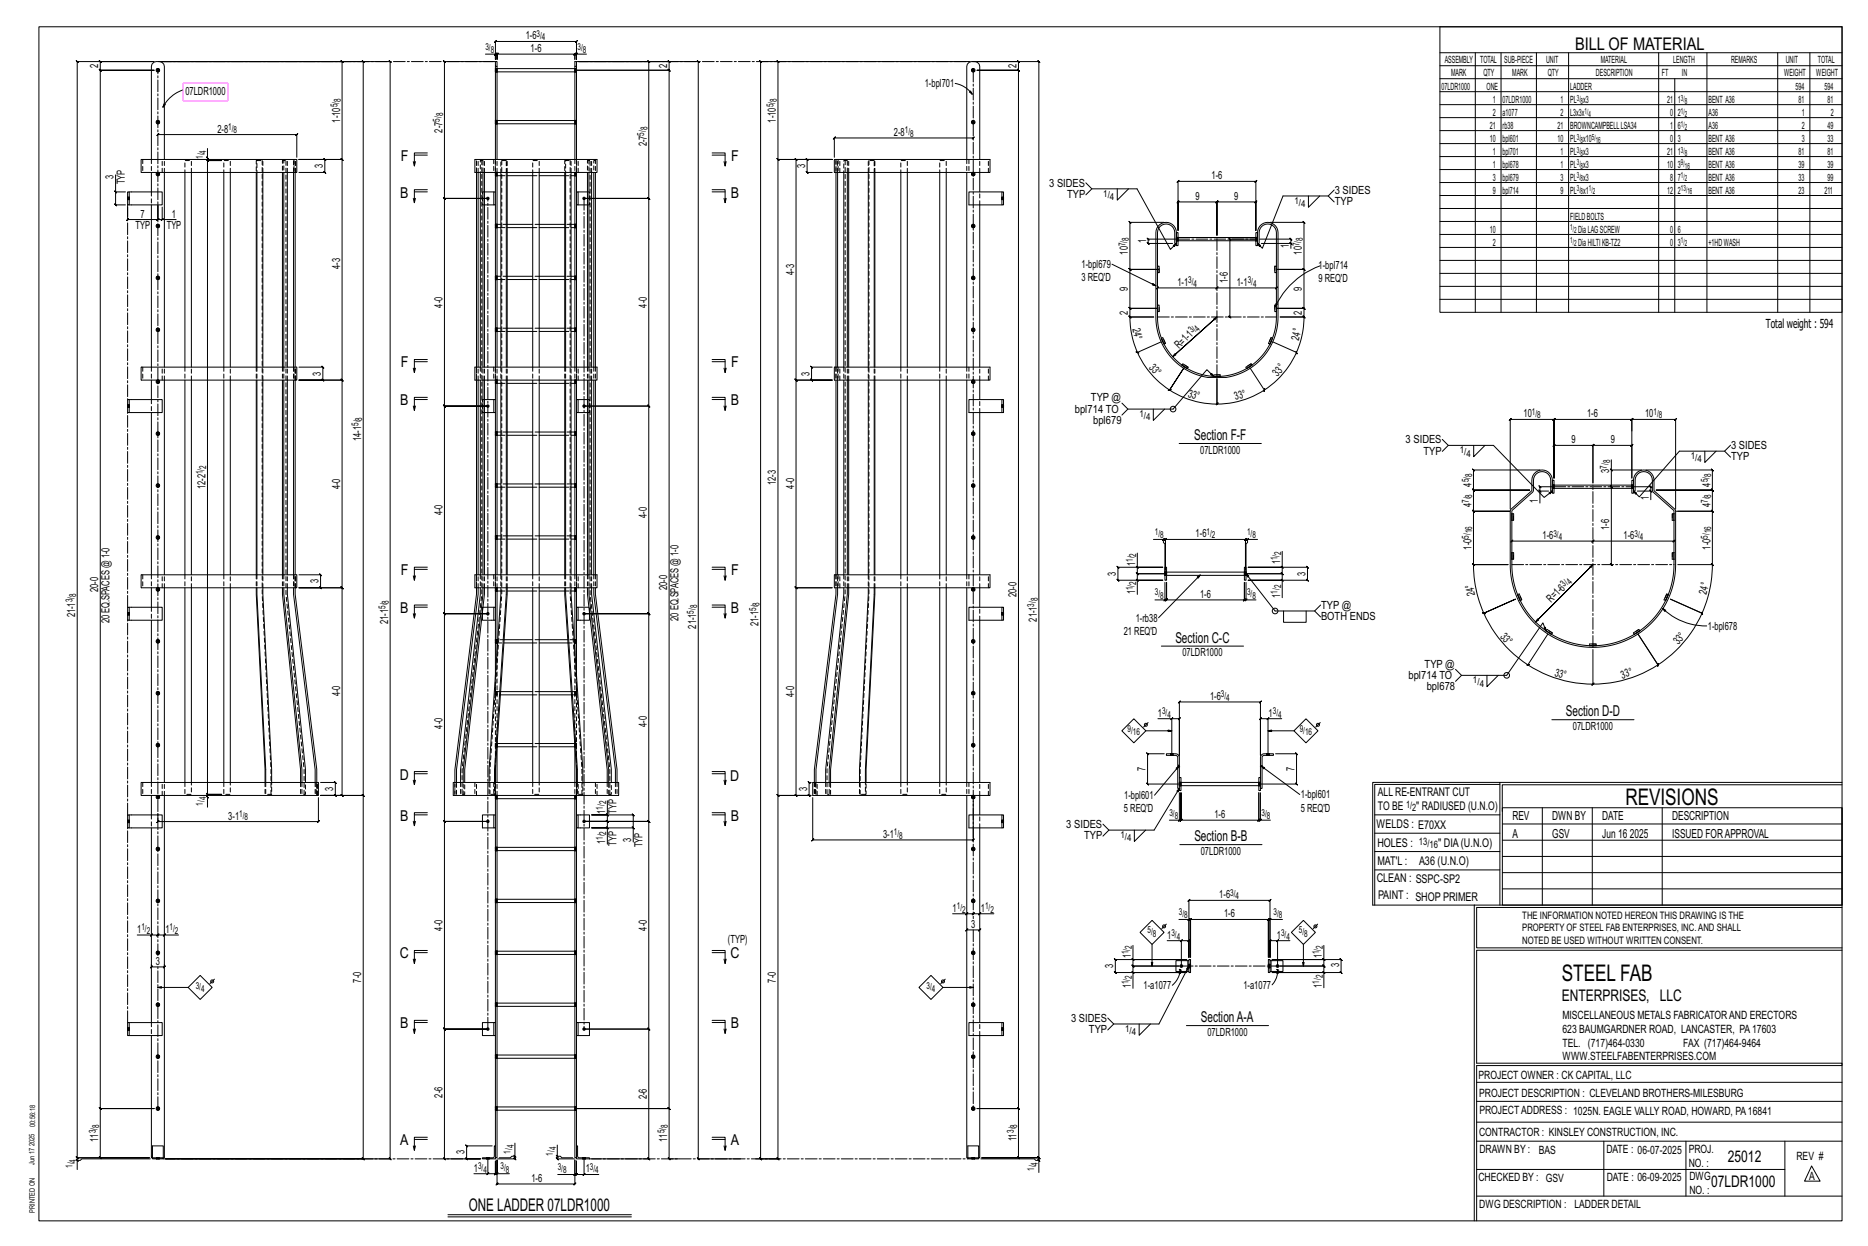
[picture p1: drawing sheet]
<svg xmlns="http://www.w3.org/2000/svg" width="914mm" height="610mm" viewBox="0 0 914 610" stroke-linecap="round" stroke-linejoin="round" font-family="sans-serif">
<defs><g id="words">
<g font-size="11.2">
<text x="796" y="394">REVISIONS</text>
<text x="764" y="480">STEEL FAB</text>
</g>
<g font-size="8.6">
<text x="771" y="24">BILL OF MATERIAL</text>
<text x="229" y="592">ONE LADDER 07LDR1000</text>
</g>
<g font-size="7.9">
<text x="765" y="490">ENTERPRISES, LLC</text>
<text x="846" y="569">25012</text>
<text x="838" y="581">07LDR1000</text>
</g>
<g font-size="7.3">
<text x="196" y="79">F</text>
<text x="358" y="79">F</text>
<text x="196" y="97">B</text>
<text x="358" y="97">B</text>
<text x="196" y="180">F</text>
<text x="358" y="180">F</text>
<text x="196" y="198">B</text>
<text x="358" y="198">B</text>
<text x="585" y="215">Section F-F</text>
<text x="196" y="281">F</text>
<text x="358" y="281">F</text>
<text x="196" y="300">B</text>
<text x="358" y="300">B</text>
<text x="575" y="314">Section C-C</text>
<text x="766" y="350">Section D-D</text>
<text x="196" y="381">D</text>
<text x="357" y="382">D</text>
<text x="196" y="401">B</text>
<text x="358" y="401">B</text>
<text x="585" y="411">Section B-B</text>
<text x="196" y="469">C</text>
<text x="358" y="469">C</text>
<text x="196" y="503">B</text>
<text x="358" y="503">B</text>
<text x="588" y="500">SectionA-A</text>
<text x="196" y="560">A</text>
<text x="358" y="560">A</text>
</g>
<g font-size="6.1">
<text x="864" y="161">Total weight : 594</text>
<text x="740" y="401">REV</text>
<text x="760" y="401">DWN BY</text>
<text x="784" y="401">DATE</text>
<text x="819" y="401">DESCRIPTION</text>
<text x="740" y="410">A</text>
<text x="760" y="410">GSV</text>
<text x="784" y="410">Jun 16</text>
<text x="798" y="410">2025</text>
<text x="819" y="410">ISSUED FORAPPROVAL</text>
</g>
<g font-size="5.9">
<text x="674" y="405">WELDS : E70XX</text>
<text x="674" y="414">HOLES :</text>
<text x="704" y="415">&quot; DIA(U.N.O)</text>
<text x="674" y="423">MAT'L :</text>
<text x="695" y="423">A36 (U.N.O)</text>
<text x="674" y="432">CLEAN : SSPC-SP2</text>
<text x="675" y="440">PAINT : SHOP PRIMER</text>
</g>
<g font-size="5.8">
<text x="674" y="390">ALL RE-ENTRANT CUT</text>
<text x="674" y="396">TO BE</text>
<text x="693" y="396">&quot; RADIUSED (U.N.O)</text>
</g>
<g font-size="5.6">
<text x="765" y="499">MISCELLANEOUS METALS FABRICATORAND ERECTORS</text>
<text x="765" y="505">623 BAUMGARDNER ROAD, LANCASTER, PA17603</text>
<text x="765" y="512">TEL. (717)464-0330</text>
<text x="824" y="512">FAX (717)464-9464</text>
<text x="765" y="519">WWW.STEELFABENTERPRISES.COM</text>
<text x="724" y="528">PROJECT OWNER : CK CAPITAL, LLC</text>
<text x="724" y="537">PROJECT DESCRIPTION : CLEVELAND BROTHERS-MILESBURG</text>
<text x="724" y="545">PROJECTADDRESS : 1025N. EAGLE VALLY ROAD, HOWARD, PA16841</text>
<text x="724" y="556">CONTRACTOR : KINSLEY CONSTRUCTION, INC.</text>
<text x="724" y="564">DRAWN BY :</text>
<text x="753" y="564">BAS</text>
<text x="786" y="564">DATE : 06-07-2025</text>
<text x="827" y="564">PROJ.</text>
<text x="879" y="568">REV #</text>
<text x="827" y="571">NO. :</text>
<text x="724" y="578">CHECKED BY : GSV</text>
<text x="787" y="578">DATE : 06-09-2025</text>
<text x="827" y="578">DWG</text>
<text x="886" y="578">A</text>
<text x="827" y="584">NO. :</text>
<text x="724" y="591">DWG DESCRIPTION : LADDER DETAIL</text>
</g>
<g font-size="5.5">
<text x="257" y="19">1-6</text>
<text x="260" y="25">1-6</text>
<text x="48" y="33" transform="rotate(-90 48 33)">2</text>
<text x="327" y="33" transform="rotate(-90 327 33)">2</text>
<text x="498" y="33" transform="rotate(-90 498 33)">2</text>
<text x="91" y="46">07LDR1000</text>
<text x="453" y="43">1-bpl701</text>
<text x="166" y="60" transform="rotate(-90 166 60)">1-10</text>
<text x="380" y="60" transform="rotate(-90 380 60)">1-10</text>
<text x="106" y="65">2-8</text>
<text x="217" y="65" transform="rotate(-90 217 65)">2-7</text>
<text x="317" y="72" transform="rotate(-90 317 72)">2-7</text>
<text x="438" y="67">2-8</text>
<text x="158" y="82" transform="rotate(-90 158 82)">3</text>
<text x="394" y="82" transform="rotate(-90 394 82)">3</text>
<text x="56" y="88" transform="rotate(-90 56 88)">3</text>
<text x="593" y="88">1-6</text>
<text x="61" y="90" transform="rotate(-90 61 90)">TYP</text>
<text x="514" y="91">3 SIDES</text>
<text x="653" y="95">3 SIDES</text>
<text x="522" y="97">TYP</text>
<text x="585" y="98">9</text>
<text x="604" y="98">9</text>
<text x="653" y="100">TYP</text>
<text x="69" y="106">7</text>
<text x="84" y="106">1</text>
<text x="66" y="112">TYP</text>
<text x="82" y="112">TYP</text>
<text x="561" y="119" transform="rotate(-90 561 119)">1</text>
<text x="552" y="125" transform="rotate(-90 552 125)">10</text>
<text x="631" y="122" transform="rotate(-90 631 122)">1</text>
<text x="637" y="125" transform="rotate(-90 637 125)">10</text>
<text x="166" y="131" transform="rotate(-90 166 131)">4-3</text>
<text x="529" y="131">1-bpl679</text>
<text x="645" y="132">1-bpl714</text>
<text x="389" y="135" transform="rotate(-90 389 135)">4-3</text>
<text x="529" y="138">3 REQ'D</text>
<text x="552" y="142" transform="rotate(-90 552 142)">9</text>
<text x="576" y="140">1-1</text>
<text x="601" y="139" transform="rotate(-90 601 139)">1-6</text>
<text x="605" y="140">1-1</text>
<text x="637" y="142" transform="rotate(-90 637 142)">9</text>
<text x="645" y="138">9 REQ'D</text>
<text x="217" y="151" transform="rotate(-90 217 151)">4-0</text>
<text x="317" y="151" transform="rotate(-90 317 151)">4-0</text>
<text x="552" y="154" transform="rotate(-90 552 154)">2</text>
<text x="637" y="154" transform="rotate(-90 637 154)">2</text>
<text x="554" y="161" transform="rotate(78 554 161)">24°</text>
<text x="636" y="167" transform="rotate(-78 636 167)">24°</text>
<text x="577" y="171" transform="rotate(-45 577 171)">R=1-1</text>
<text x="562" y="180" transform="rotate(49 562 180)">3 °</text>
<text x="157" y="184" transform="rotate(-90 157 184)">3</text>
<text x="396" y="184" transform="rotate(-90 396 184)">3</text>
<text x="625" y="184" transform="rotate(-49 625 184)">3 °</text>
<text x="534" y="196">TYP @</text>
<text x="581" y="194" transform="rotate(17 581 194)">33°</text>
<text x="605" y="196" transform="rotate(-17 605 196)">33°</text>
<text x="526" y="202">bpl714 TO</text>
<text x="535" y="207">bpl679</text>
<text x="746" y="204">10</text>
<text x="777" y="204">1-6</text>
<text x="805" y="204">10</text>
<text x="177" y="216" transform="rotate(-90 177 216)">14-1</text>
<text x="587" y="222">07LDR1000</text>
<text x="688" y="217">3 SIDES</text>
<text x="769" y="217">9</text>
<text x="788" y="217">9</text>
<text x="847" y="220">3 SIDES</text>
<text x="697" y="222">TYP</text>
<text x="847" y="225">TYP</text>
<text x="788" y="231" transform="rotate(-90 788 231)">3</text>
<text x="101" y="239" transform="rotate(-90 101 239)">12-2</text>
<text x="166" y="239" transform="rotate(-90 166 239)">4-0</text>
<text x="380" y="237" transform="rotate(-90 380 237)">12-3</text>
<text x="389" y="239" transform="rotate(-90 389 239)">4-0</text>
<text x="720" y="238" transform="rotate(-90 720 238)">4</text>
<text x="837" y="238" transform="rotate(-90 837 238)">4</text>
<text x="807" y="244" transform="rotate(-90 807 244)">1</text>
<text x="720" y="248" transform="rotate(-90 720 248)">4</text>
<text x="753" y="246" transform="rotate(-90 753 246)">1</text>
<text x="837" y="248" transform="rotate(-90 837 248)">4</text>
<text x="217" y="252" transform="rotate(-90 217 252)">4-0</text>
<text x="317" y="253" transform="rotate(-90 317 253)">4-0</text>
<text x="585" y="263">1-6</text>
<text x="755" y="264">1-6</text>
<text x="788" y="259" transform="rotate(-90 788 259)">1-6</text>
<text x="795" y="264">1-6</text>
<text x="720" y="269" transform="rotate(-90 720 269)">1-0</text>
<text x="837" y="269" transform="rotate(-90 837 269)">1-0</text>
<text x="546" y="282" transform="rotate(-90 546 282)">3</text>
<text x="556" y="277" transform="rotate(-90 556 277)">1</text>
<text x="627" y="276" transform="rotate(-90 627 276)">1</text>
<text x="639" y="282" transform="rotate(-90 639 282)">3</text>
<text x="156" y="285" transform="rotate(-90 156 285)">3</text>
<text x="48" y="290" transform="rotate(-90 48 290)">20-0</text>
<text x="327" y="289" transform="rotate(-90 327 289)">20-0</text>
<text x="498" y="292" transform="rotate(-90 498 292)">20-0</text>
<text x="556" y="291" transform="rotate(-90 556 291)">1</text>
<text x="587" y="293">1-6</text>
<text x="627" y="292" transform="rotate(-90 627 292)">1</text>
<text x="722" y="291" transform="rotate(-102 722 291)">24°</text>
<text x="835" y="291" transform="rotate(-78 835 291)">24°</text>
<text x="647" y="298">TYP @</text>
<text x="759" y="295" transform="rotate(-45 759 295)">R=1-6</text>
<text x="37" y="302" transform="rotate(-90 37 302)">21-1</text>
<text x="54" y="305" transform="rotate(-90 54 305)">20 EQ.SPACES @ 1-0</text>
<text x="190" y="305" transform="rotate(-90 190 305)">21-1</text>
<text x="332" y="304" transform="rotate(-90 332 304)">20 EQ.SPACES @ 1-0</text>
<text x="508" y="304" transform="rotate(-90 508 304)">21-1</text>
<text x="556" y="304">1-rb38</text>
<text x="647" y="303">BOTH ENDS</text>
<text x="341" y="308" transform="rotate(-90 341 308)">21-1</text>
<text x="371" y="306" transform="rotate(-90 371 306)">21-1</text>
<text x="550" y="311">21 REQ'D</text>
<text x="734" y="311" transform="rotate(49 734 311)">3 °</text>
<text x="836" y="308">1-bpl678</text>
<text x="822" y="316" transform="rotate(-49 822 316)">3 °</text>
<text x="579" y="321">07LDR1000</text>
<text x="697" y="327">TYP @</text>
<text x="689" y="332">bpl714 TO</text>
<text x="761" y="331" transform="rotate(17 761 331)">33°</text>
<text x="794" y="332" transform="rotate(-17 794 332)">33°</text>
<text x="166" y="341" transform="rotate(-90 166 341)">4-0</text>
<text x="389" y="341" transform="rotate(-90 389 341)">4-0</text>
<text x="698" y="338">bpl678</text>
<text x="592" y="342">1-6</text>
<text x="567" y="351">1</text>
<text x="621" y="351">1</text>
<text x="217" y="356" transform="rotate(-90 217 356)">4-0</text>
<text x="317" y="356" transform="rotate(-90 317 356)">4-0</text>
<text x="770" y="357">07LDR1000</text>
<text x="561" y="377" transform="rotate(-90 561 377)">7</text>
<text x="634" y="377" transform="rotate(-90 634 377)">7</text>
<text x="163" y="387" transform="rotate(-90 163 387)">3</text>
<text x="395" y="387" transform="rotate(-90 395 387)">3</text>
<text x="550" y="391">1-bpl601</text>
<text x="637" y="391">1-bpl601</text>
<text x="112" y="401">3-1</text>
<text x="296" y="398" transform="rotate(-90 296 398)">1</text>
<text x="302" y="398" transform="rotate(-90 302 398)">TYP</text>
<text x="550" y="397">5 REQ'D</text>
<text x="594" y="400">1-6</text>
<text x="637" y="397">5 REQ'D</text>
<text x="522" y="405">3 SIDES</text>
<text x="296" y="413" transform="rotate(-90 296 413)">1</text>
<text x="302" y="414" transform="rotate(-90 302 414)">TYP</text>
<text x="309" y="412" transform="rotate(-90 309 412)">3</text>
<text x="432" y="410">3-1</text>
<text x="531" y="411">TYP</text>
<text x="315" y="415" transform="rotate(-90 315 415)">TYP</text>
<text x="588" y="418">07LDR1000</text>
<text x="597" y="440">1-6</text>
<text x="466" y="446">1</text>
<text x="480" y="446">1</text>
<text x="599" y="449">1-6</text>
<text x="217" y="455" transform="rotate(-90 217 455)">4-0</text>
<text x="317" y="455" transform="rotate(-90 317 455)">4-0</text>
<text x="475" y="454">3</text>
<text x="67" y="456">1</text>
<text x="81" y="456">1</text>
<text x="356" y="461">(TYP)</text>
<text x="571" y="459">1</text>
<text x="625" y="459">1</text>
<text x="76" y="472">3</text>
<text x="545" y="474" transform="rotate(-90 545 474)">3</text>
<text x="554" y="469" transform="rotate(-90 554 469)">1</text>
<text x="647" y="469" transform="rotate(-90 647 469)">1</text>
<text x="655" y="473" transform="rotate(-90 655 473)">3</text>
<text x="177" y="481" transform="rotate(-90 177 481)">7-0</text>
<text x="380" y="481" transform="rotate(-90 380 481)">7-0</text>
<text x="554" y="484" transform="rotate(-90 554 484)">1</text>
<text x="560" y="484">1-a1077</text>
<text x="609" y="484">1-a1077</text>
<text x="647" y="483" transform="rotate(-90 647 483)">1</text>
<text x="524" y="500">3 SIDES</text>
<text x="533" y="506">TYP</text>
<text x="591" y="507">07LDR1000</text>
<text x="217" y="537" transform="rotate(-90 217 537)">2-6</text>
<text x="317" y="538" transform="rotate(-90 317 538)">2-6</text>
<text x="48" y="559" transform="rotate(-90 48 559)">11</text>
<text x="327" y="558" transform="rotate(-90 327 558)">11</text>
<text x="498" y="558" transform="rotate(-90 498 558)">11</text>
<text x="227" y="565" transform="rotate(-90 227 565)">3</text>
<text x="232" y="573">1</text>
<text x="287" y="574">1</text>
<text x="260" y="578">1-6</text>
</g>
<g font-size="5">
<text x="688" y="395">1/</text>
<text x="691" y="397">2</text>
<text x="695" y="413">13/</text>
<text x="700" y="415">16</text>
<text x="745" y="450">THE INFORMATION NOTED HEREON THIS DRAWING IS THE</text>
<text x="745" y="456">PROPERTY OF STEEL FAB ENTERPRISES, INC.AND SHALL</text>
<text x="745" y="462">NOTED BE USED WITHOUT WRITTEN CONSENT.</text>
</g>
<g font-size="4.9">
<text x="707" y="31">ASSEMBLY</text>
<text x="725" y="31">TOTAL</text>
<text x="736" y="31">SUB-PIECE</text>
<text x="757" y="31">UNIT</text>
<text x="784" y="31">MATERIAL</text>
<text x="819" y="31">LENGTH</text>
<text x="847" y="31">REMARKS</text>
<text x="874" y="31">UNIT</text>
<text x="890" y="31">TOTAL</text>
<text x="710" y="37">MARK</text>
<text x="726" y="37">QTY</text>
<text x="740" y="37">MARK</text>
<text x="758" y="37">QTY</text>
<text x="781" y="37">DESCRIPTION</text>
<text x="814" y="37">FT</text>
<text x="823" y="37">IN</text>
<text x="873" y="37">WEIGHT</text>
<text x="889" y="37">WEIGHT</text>
<text x="706" y="44">07LDR1000</text>
<text x="728" y="44">ONE</text>
<text x="769" y="44">LADDER</text>
<text x="879" y="44">594</text>
<text x="893" y="44">594</text>
<text x="731" y="50">1</text>
<text x="736" y="50">07LDR1000</text>
<text x="764" y="50">1</text>
<text x="769" y="50">PL x3</text>
<text x="816" y="50">21</text>
<text x="821" y="50">1</text>
<text x="836" y="50">BENT A36</text>
<text x="880" y="50">81</text>
<text x="895" y="50">81</text>
<text x="731" y="57">2</text>
<text x="736" y="57">a1077</text>
<text x="764" y="57">2</text>
<text x="769" y="57">L3x3x</text>
<text x="818" y="57">0</text>
<text x="821" y="57">2</text>
<text x="836" y="57">A36</text>
<text x="882" y="57">1</text>
<text x="896" y="57">2</text>
<text x="729" y="63">21</text>
<text x="736" y="63">rb38</text>
<text x="762" y="63">21</text>
<text x="769" y="63">BROWNCAMPBELLLSA34</text>
<text x="818" y="63">1</text>
<text x="821" y="63">6</text>
<text x="836" y="63">A36</text>
<text x="882" y="63">2</text>
<text x="895" y="63">49</text>
<text x="729" y="69">10</text>
<text x="736" y="69">bpl601</text>
<text x="762" y="69">10</text>
<text x="769" y="69">PL x10</text>
<text x="818" y="69">0</text>
<text x="821" y="69">3</text>
<text x="836" y="69">BENT A36</text>
<text x="882" y="69">3</text>
<text x="895" y="69">33</text>
<text x="731" y="76">1</text>
<text x="736" y="76">bpl701</text>
<text x="764" y="76">1</text>
<text x="769" y="76">PL x3</text>
<text x="816" y="76">21</text>
<text x="821" y="76">1</text>
<text x="836" y="76">BENT A36</text>
<text x="880" y="76">81</text>
<text x="895" y="76">81</text>
<text x="731" y="82">1</text>
<text x="736" y="82">bpl678</text>
<text x="764" y="82">1</text>
<text x="769" y="82">PL x3</text>
<text x="816" y="82">10</text>
<text x="821" y="82">3</text>
<text x="836" y="82">BENT A36</text>
<text x="880" y="82">39</text>
<text x="895" y="82">39</text>
<text x="731" y="88">3</text>
<text x="736" y="88">bpl679</text>
<text x="764" y="88">3</text>
<text x="769" y="88">PL x3</text>
<text x="818" y="88">8</text>
<text x="821" y="88">7</text>
<text x="836" y="88">BENT A36</text>
<text x="880" y="88">33</text>
<text x="895" y="88">99</text>
<text x="731" y="95">9</text>
<text x="736" y="95">bpl714</text>
<text x="764" y="95">9</text>
<text x="769" y="95">PL x1</text>
<text x="816" y="95">12</text>
<text x="821" y="95">2</text>
<text x="836" y="95">BENT A36</text>
<text x="880" y="95">23</text>
<text x="893" y="95">211</text>
<text x="769" y="107">FIELDBOLTS</text>
<text x="729" y="114">10</text>
<text x="772" y="114">DiaLAGSCREW</text>
<text x="818" y="114">0</text>
<text x="821" y="114">6</text>
<text x="731" y="120">2</text>
<text x="772" y="120">DiaHILTIKB-TZ2</text>
<text x="818" y="120">0</text>
<text x="821" y="120">3</text>
<text x="836" y="120">+1HDWASH</text>
</g>
<g font-size="4.7">
<text x="263" y="18">3/</text>
<text x="265" y="20">4</text>
<text x="238" y="24">3/</text>
<text x="240" y="26">8</text>
<text x="283" y="24">3/</text>
<text x="285" y="26">8</text>
<text x="165" y="53" transform="rotate(-90 165 53)">5/</text>
<text x="167" y="50" transform="rotate(-90 167 50)">8</text>
<text x="379" y="53" transform="rotate(-90 379 53)">5/</text>
<text x="380" y="50" transform="rotate(-90 380 50)">8</text>
<text x="215" y="60" transform="rotate(-90 215 60)">5/</text>
<text x="217" y="57" transform="rotate(-90 217 57)">8</text>
<text x="112" y="64">1/</text>
<text x="114" y="65">8</text>
<text x="317" y="64" transform="rotate(-90 317 64)">8</text>
<text x="443" y="65">1/</text>
<text x="315" y="66" transform="rotate(-90 315 66)">5/</text>
<text x="446" y="67">8</text>
<text x="99" y="78" transform="rotate(-90 99 78)">1/</text>
<text x="101" y="75" transform="rotate(-90 101 75)">4</text>
<text x="540" y="96">1/</text>
<text x="543" y="98">4</text>
<text x="634" y="100">1/</text>
<text x="637" y="101">4</text>
<text x="553" y="118" transform="rotate(-90 553 118)">8</text>
<text x="638" y="118" transform="rotate(-90 638 118)">8</text>
<text x="551" y="120" transform="rotate(-90 551 120)">7/</text>
<text x="636" y="120" transform="rotate(-90 636 120)">7/</text>
<text x="582" y="139">3/</text>
<text x="584" y="140">4</text>
<text x="611" y="139">3/</text>
<text x="613" y="140">4</text>
<text x="584" y="163" transform="rotate(-45 584 163)">3/</text>
<text x="587" y="162" transform="rotate(-45 587 162)">4</text>
<text x="558" y="204">1/</text>
<text x="750" y="203">1/</text>
<text x="809" y="203">1/</text>
<text x="176" y="208" transform="rotate(-90 176 208)">5/</text>
<text x="177" y="206" transform="rotate(-90 177 206)">8</text>
<text x="561" y="206">4</text>
<text x="752" y="205">8</text>
<text x="812" y="205">8</text>
<text x="715" y="222">1/</text>
<text x="718" y="223">4</text>
<text x="788" y="227" transform="rotate(-90 788 227)">8</text>
<text x="828" y="225">1/</text>
<text x="831" y="226">4</text>
<text x="99" y="232" transform="rotate(-90 99 232)">1/</text>
<text x="101" y="229" transform="rotate(-90 101 229)">2</text>
<text x="721" y="233" transform="rotate(-90 721 233)">8</text>
<text x="787" y="229" transform="rotate(-90 787 229)">7/</text>
<text x="838" y="233" transform="rotate(-90 838 233)">8</text>
<text x="719" y="236" transform="rotate(-90 719 236)">5/</text>
<text x="836" y="236" transform="rotate(-90 836 236)">5/</text>
<text x="721" y="243" transform="rotate(-90 721 243)">8</text>
<text x="838" y="243" transform="rotate(-90 838 243)">8</text>
<text x="719" y="246" transform="rotate(-90 719 246)">7/</text>
<text x="836" y="246" transform="rotate(-90 836 246)">7/</text>
<text x="565" y="262">1/</text>
<text x="568" y="263">8</text>
<text x="591" y="262">1/</text>
<text x="593" y="263">2</text>
<text x="610" y="262">1/</text>
<text x="613" y="263">8</text>
<text x="719" y="264" transform="rotate(-90 719 264)">5/</text>
<text x="721" y="261" transform="rotate(-90 721 261)">16</text>
<text x="760" y="262">3/</text>
<text x="800" y="262">3/</text>
<text x="836" y="264" transform="rotate(-90 836 264)">5/</text>
<text x="838" y="261" transform="rotate(-90 838 261)">16</text>
<text x="763" y="264">4</text>
<text x="803" y="264">4</text>
<text x="554" y="275" transform="rotate(-90 554 275)">1/</text>
<text x="556" y="272" transform="rotate(-90 556 272)">2</text>
<text x="625" y="274" transform="rotate(-90 625 274)">1/</text>
<text x="627" y="272" transform="rotate(-90 627 272)">2</text>
<text x="556" y="286" transform="rotate(-90 556 286)">2</text>
<text x="627" y="288" transform="rotate(-90 627 288)">2</text>
<text x="766" y="287" transform="rotate(-45 766 287)">3/</text>
<text x="769" y="286" transform="rotate(-45 769 286)">4</text>
<text x="37" y="292" transform="rotate(-90 37 292)">8</text>
<text x="554" y="289" transform="rotate(-90 554 289)">1/</text>
<text x="565" y="291">3/</text>
<text x="568" y="293">8</text>
<text x="610" y="291">3/</text>
<text x="613" y="293">8</text>
<text x="625" y="290" transform="rotate(-90 625 290)">1/</text>
<text x="36" y="295" transform="rotate(-90 36 295)">3/</text>
<text x="189" y="298" transform="rotate(-90 189 298)">5/</text>
<text x="190" y="295" transform="rotate(-90 190 295)">8</text>
<text x="341" y="298" transform="rotate(-90 341 298)">8</text>
<text x="370" y="299" transform="rotate(-90 370 299)">5/</text>
<text x="372" y="296" transform="rotate(-90 372 296)">8</text>
<text x="506" y="297" transform="rotate(-90 506 297)">3/</text>
<text x="508" y="294" transform="rotate(-90 508 294)">8</text>
<text x="340" y="300" transform="rotate(-90 340 300)">5/</text>
<text x="721" y="334">1/</text>
<text x="724" y="336">4</text>
<text x="598" y="341">3/</text>
<text x="600" y="343">4</text>
<text x="569" y="349">3/</text>
<text x="571" y="351">4</text>
<text x="623" y="349">3/</text>
<text x="626" y="351">4</text>
<text x="552" y="358">9/</text>
<text x="555" y="360">16</text>
<text x="636" y="358">9/</text>
<text x="639" y="360">16</text>
<text x="99" y="394" transform="rotate(-90 99 394)">1/</text>
<text x="101" y="392" transform="rotate(-90 101 392)">4</text>
<text x="297" y="394" transform="rotate(-90 297 394)">2</text>
<text x="117" y="400">1/</text>
<text x="120" y="401">8</text>
<text x="295" y="396" transform="rotate(-90 295 396)">1/</text>
<text x="572" y="399">3/</text>
<text x="575" y="401">8</text>
<text x="618" y="399">3/</text>
<text x="620" y="401">8</text>
<text x="295" y="411" transform="rotate(-90 295 411)">1/</text>
<text x="297" y="408" transform="rotate(-90 297 408)">2</text>
<text x="438" y="409">1/</text>
<text x="440" y="410">8</text>
<text x="548" y="410">1/</text>
<text x="552" y="412">4</text>
<text x="602" y="438">3/</text>
<text x="605" y="440">4</text>
<text x="468" y="445">1/</text>
<text x="471" y="446">2</text>
<text x="482" y="445">1/</text>
<text x="485" y="446">2</text>
<text x="577" y="448">3/</text>
<text x="580" y="449">8</text>
<text x="623" y="448">3/</text>
<text x="626" y="449">8</text>
<text x="69" y="455">1/</text>
<text x="83" y="455">1/</text>
<text x="72" y="457">2</text>
<text x="86" y="457">2</text>
<text x="562" y="457">5/</text>
<text x="564" y="458">8</text>
<text x="573" y="458">3/</text>
<text x="576" y="460">4</text>
<text x="627" y="458">3/</text>
<text x="630" y="460">4</text>
<text x="636" y="457">5/</text>
<text x="638" y="458">8</text>
<text x="552" y="467" transform="rotate(-90 552 467)">1/</text>
<text x="554" y="464" transform="rotate(-90 554 464)">2</text>
<text x="646" y="467" transform="rotate(-90 646 467)">1/</text>
<text x="647" y="464" transform="rotate(-90 647 464)">2</text>
<text x="554" y="479" transform="rotate(-90 554 479)">2</text>
<text x="647" y="479" transform="rotate(-90 647 479)">2</text>
<text x="96" y="484">3/</text>
<text x="98" y="485">4</text>
<text x="454" y="484">3/</text>
<text x="456" y="485">4</text>
<text x="552" y="481" transform="rotate(-90 552 481)">1/</text>
<text x="646" y="481" transform="rotate(-90 646 481)">1/</text>
<text x="551" y="505">1/</text>
<text x="554" y="506">4</text>
<text x="49" y="552" transform="rotate(-90 49 552)">8</text>
<text x="327" y="552" transform="rotate(-90 327 552)">8</text>
<text x="498" y="552" transform="rotate(-90 498 552)">8</text>
<text x="47" y="555" transform="rotate(-90 47 555)">3/</text>
<text x="325" y="554" transform="rotate(-90 325 554)">5/</text>
<text x="496" y="554" transform="rotate(-90 496 554)">3/</text>
<text x="251" y="562" transform="rotate(-90 251 562)">4</text>
<text x="272" y="563" transform="rotate(-90 272 563)">4</text>
<text x="37" y="569" transform="rotate(-90 37 569)">4</text>
<text x="250" y="564" transform="rotate(-90 250 564)">1/</text>
<text x="271" y="565" transform="rotate(-90 271 565)">1/</text>
<text x="36" y="571" transform="rotate(-90 36 571)">1/</text>
<text x="234" y="572">3/</text>
<text x="237" y="574">4</text>
<text x="245" y="572">3/</text>
<text x="248" y="574">8</text>
<text x="273" y="572">3/</text>
<text x="276" y="574">8</text>
<text x="289" y="572">3/</text>
<text x="291" y="574">4</text>
<text x="506" y="573" transform="rotate(-90 506 573)">1/</text>
<text x="508" y="570" transform="rotate(-90 508 570)">4</text>
</g>
<g font-size="4.2">
<text x="772" y="49">3/</text>
<text x="774" y="51">8</text>
<text x="823" y="49">3/</text>
<text x="825" y="51">8</text>
<text x="776" y="56">1/</text>
<text x="778" y="57">4</text>
<text x="823" y="56">1/</text>
<text x="825" y="57">2</text>
<text x="823" y="62">1/</text>
<text x="825" y="63">2</text>
<text x="772" y="68">3/</text>
<text x="774" y="70">8</text>
<text x="779" y="68">5/</text>
<text x="781" y="70">16</text>
<text x="772" y="75">3/</text>
<text x="774" y="76">8</text>
<text x="823" y="75">3/</text>
<text x="825" y="76">8</text>
<text x="772" y="81">3/</text>
<text x="774" y="82">8</text>
<text x="823" y="81">9/</text>
<text x="825" y="82">16</text>
<text x="772" y="87">3/</text>
<text x="774" y="89">8</text>
<text x="823" y="87">1/</text>
<text x="825" y="89">2</text>
<text x="772" y="94">3/</text>
<text x="774" y="95">8</text>
<text x="778" y="94">1/</text>
<text x="780" y="95">2</text>
<text x="823" y="94">13/</text>
<text x="826" y="95">16</text>
<text x="769" y="113">1/</text>
<text x="769" y="119">1/</text>
<text x="770" y="114">2</text>
<text x="823" y="119">1/</text>
<text x="770" y="121">2</text>
<text x="825" y="121">2</text>
</g>
<g font-size="3.7">
<text x="17" y="551" transform="rotate(-90 17 551)">00:56:18</text>
<text x="17" y="561" transform="rotate(-90 17 561)">2025</text>
<text x="17" y="570" transform="rotate(-90 17 570)">Jun 17</text>
<text x="17" y="593" transform="rotate(-90 17 593)">PRINTED ON</text>
</g>
</g></defs>
<g fill="none" stroke="#000" stroke-width=".49">
<path d="M19 13h883v584h-883zM705 13h197v140h-197zM77 30h90l1 1-1-1v48l1 1-1-1h-21h13l1 1-1-1v6l1 1-1-1h-13M79 30h112h-1l1 1v-1v537l-1-1 1 1h-110h97l-1-1 1 1v-178v1l-1-1h1h-21h21v1l-1-1h1v-359v1l-1-1h1zM238 26h5v3v-9l-1 1 1-1h39v1l1-1h-1v9v-3h5M241 30h-23h-1l1 1v-1v67h-1l1 1v-1h21h-21h-1l1 1v-1v102l-1-1 1 1h21h-21l-1-1 1 1v101h-1l1 1v-1h21h-21h-1l1 1v-1v102l-1-1 1 1h21h-21l-1-1 1 1v101h-1l1 1v-1h21h-21h-1l1 1v-1v64l-1-1 1 1h17h-7h1l-1-1v1v-6h1l-1-1v1h13M243 35h.1M243 34h.1M243 26l-1 1 1-1zM243 26v1l1-1h-1v3v-3v1l1-1h-1h38v1l1-1h-1v3v-3v1l1-1h-1h1M243 32v46M243 32v-2v2v46"/>
<path d="M243 35h38M243 34h38M281 32v46M282 26h1l-1 1zM282 32v-2h-1v2h1v46M282 35h.1M282 34h.1M283 30h35h-1l1 1v-1v67h-1l1 1v-1h-32h32h-1l1 1v-1v102l-1-1 1 1h-32h32l-1-1 1 1v101h-1l1 1v-1h-32h32h-1l1 1v-1v102l-1-1 1 1h-32h32l-1-1 1 1v101h-1l1 1v-1h-32h32h-1l1 1v-1v64l-1-1 1 1h-28M283 30h45h-1l1 1v-1v4h-1l1 1v-1h-46h46h-1l1 1v-1v508h-1l1 1v-1h-46h46h-1l1 1v-1v25l-1-1 1 1h4M283 30h59h-1l1 1v-1v537l-1-1 1 1h21M382 30h-10l1 1-1-1v537v-1l1 1h-1h10M475 30h-94h-1l1 1v-1v48h-1l1 1v-1h26h-12l1 1-1-1v6l1 1-1-1h12"/>
<path d="M477 30h32h-1l1 1v-1v536h-1l1 1v-1h-28h28h-1l1 1v-1v2M478 30h21h-1l1 1v-1v4h-1l1 1v-1h-21h21h-1l1 1v-1v508h-1l1 1v-1h-21h21h-1l1 1v-1v24h-1l1 1v-1h-18M705 26h197M705 32h197M705 39h197M722 26v127M735 26v127M752 26v127M768 26v127M812 26v127M820 39v114M836 26v127"/>
<path d="M870 26v127M886 26v127M80 51h1l-1 1zM90 44a17 17 0 0 0-10 8M243 59h.1M243 59h38M282 59h.1M468 41a13 13 0 0 1 8 5M475 45l1 1zM705 45h197M705 51h197M705 58h197"/>
<path d="M69 78h76v6h-76zM74 78v-46a3 3 0 0 1 3-2 3 3 0 0 1 3 2v46M77 66l1-1zM77 66h68l1-1-1 1v11M101 77l1 1zM102 77v2l-1-1 1 1h7h-7l-1-1 1 1v310l-1-1 1 1h7h-7l-1-1 1 1v1M102 73v5M146 78h21l1 1-1-1v108v-1l1 1h-1h-21M202 79l1 2M203 76h6M209 75h-6v6v-2M232 78h60v6h-60z"/>
<path d="M243 61h.1M243 61h38M282 61h.1M349 75h6v6v-2M349 76h6M354 79l1 2M408 78h77v6h-77zM473 78v-46a3 3 0 0 1 3-2 3 3 0 0 1 4 2v46M476 68l1-1-1 1h-68l1-1-1 1v9M705 64h197M705 70h197M705 77h197"/>
<path d="M56 93l1 1zM57 86v8h4M57 94v6h-1l1 1v-1h4M62 96h.1M62 98h.1M62 94h1v6h-1zM63 94h16v6h-16M63 96h.1M63 98h.1M74 84v10M80 84v96M91 84v96"/>
<path d="M94 84v96M110 84v96M113 84v96M125 84v96M126 84v96M129 84v96M138 84v96M139 84v96M141 84v96M144 84v96M202 97l1 2M203 94h6"/>
<path d="M209 93h-6v6v-2M233 84v96M234 84v96M235 84v96M236 84v96M237 94h5M237 84v96M243 86h.1M243 84h.1M243 94h-1v6h1M243 84v96M245 86h-2"/>
<path d="M245 84v96M248 84v96M248 86h13M261 84v96M264 86h12M264 84v96M276 84v96M277 84v96M280 86h1M280 84v96M281 84h.1M281 84v96"/>
<path d="M282 94h1v6h-1M282 84v96M282 86h.1M282 84h.1M283 94h5M288 84v96M290 84v96M291 84v96M349 93h6v6v-2M349 94h6M354 97l1 2M409 84v96"/>
<path d="M410 84v96M413 84v96M415 84v96M425 84v96M428 84v96M441 84v96M444 84v96M460 84v96M463 84v96M473 84v96M480 84v10M490 96h.1"/>
<path d="M490 98h.1M490 94h1v6h-1zM490 94h-16v6h16M491 96h.1M491 98h.1M532 89l2 3h23l16 30 3-3M534 92l-2 3M547 92v6l5-6M577 89h-1l1-1v1h38h-1l1-1v1v24v-14v-1l-1 1h1h-19v-1l-1 1h1v16v-16v-1l-1 1h1h-19v-1l-1 1h1v14zM640 96v5l6-5M650 96l3 3M653 93l-3 3h-22l-10 25-2-2"/>
<path d="M705 83h197M705 89h197M705 96h197M62 101v6v1l1-1h-1h15v1l1-1h-1v-7v7v1l1-1h-1h2M74 100v80M79 108l1-1zM79 101v6h7M237 100h5M243 110h.1M243 111h.1M243 110h2M245 111h-2"/>
<path d="M248 110h13M248 111h13M264 110h12M264 111h12M280 111h1M281 110h-1M282 110h.1M282 111h.1M283 100h5M480 100v80M562 116l1 1zM570 109h-17v-1l1 1h-1v23v-1l1 1h-1h14h-14v-1l1 1h-1v19v-1l1 1h-1h14h-14v-1l1 1h-1v4l1 1-1-1h12h-12l1 1-1-1 1 7 2 10a43 43 0 0 0 40 26"/>
<path d="M576 117h-14v2l1 1-1-1h12M576 119a10 10 0 0 0-1-8 5 5 0 0 0-6-2 5 5 0 0 0-3 5v41a30 30 0 0 0 25 30M576 119h-1v-5a4 4 0 0 0-4-4 4 4 0 0 0-4 4v42l2 9M576 118h.1M576 116h.1M576 114h1v6h-1zM577 118h38M577 116h38M614 117h-12v-1l1 1h-1v38l1 1-2-1M615 114h1v6h-1zM616 118h.1M616 116h.1"/>
<path d="M617 117h15l-1-1 1 1v2M617 119h15v3M622 109h16v-1l1 1h-1v23v-1l1 1h-1h-13h13v-1l1 1h-1v19v-1l1 1h-1h-13h13v-1l1 1h-1v4l1 1-1-1h-11h11v8l-3 9a43 43 0 0 1-39 26M631 119l1 1zM705 102h197M705 108h197M705 115h197M243 137h.1M243 135h.1M243 135h2M245 137h-2M248 137h13"/>
<path d="M248 135h13M264 137h12M264 135h12M280 137h1M281 135h-1M282 137h.1M282 135h.1M544 129l22 11M567 130v3M567 130v3zM624 130h1v3h-1zM625 130v-16a4 4 0 0 0-4-4 4 4 0 0 0-5 4v5a10 10 0 0 1 1-8 5 5 0 0 1 5-2 5 5 0 0 1 4 5v41a30 30 0 0 1-26 30"/>
<path d="M625 133v16M646 130a39 39 0 0 0-22 20M705 121h197M705 127h197M705 134h197M567 141h58h-1l1-1v1M567 149v3M567 149v3zM567 140l-1 1zM594 156l2-1-1 2zM596 141h-1l1-1zM596 140l-1 1z"/>
<path d="M624 149h1v3h-1zM625 148v1l-1 1zM625 152v7l-2 6M638 155l1 1zM705 140h197M705 146h197M69 180h76v6h-76zM146 180h12v-1l1 1h-1v6v-1l1 1h-1h-12h21v-1l1 1h-1v102v-1l1 1h-1h-21M203 177h6M209 176h-6v6v-2M232 180h60v6h-60zM243 162h.1"/>
<path d="M243 161h.1M243 161h2M245 162h-2M248 162h13M248 161h13M264 162h12M264 161h12M280 162h1M281 161h-1M282 162h.1M282 161h.1M349 176h6v6v-2"/>
<path d="M349 177h6M407 180h-10v-1l1 1h-1v6v-1l1 1h-1h10h-17l-1-1 1 1v102l-1-1 1 1h17h-17l-1-1 1 1v101h-1l1 1v-1h7h-16h-1l1 1v-1v178l-1-1 1 1h-11M408 180h77v6h-77zM556 172l1 1zM557 172l11-5zM568 165h1l1 3zM569 166v1M570 168l3 6 6 5M575 173l1 1-2 1 22-20-22 20zM579 178l3 2h-1l-2-1zM580 179v1M610 180l2-2 1 1-3 1z"/>
<path d="M612 179l-1 1M622 168l-4 6-5 5M622 165h1l-1 3h-1zM623 166l-1 1M623 167l12 5zM634 172l1 1zM62 198h.1M62 199h.1M62 195h1v7h-1zM63 195h16v7h-16M63 198h.1M63 199h.1"/>
<path d="M74 186v9M80 186v95M91 186v95M94 186v95M110 186v95M113 186v95M125 186v95M126 186v95M129 186v95M138 186v95M139 186v95M141 186v95"/>
<path d="M144 186v95M202 180l1 2M202 199l1 2M203 195h6M209 194h-6v7v-2M233 186v95M234 186v95M235 186v95M236 186v95M237 195h5M237 186v95M243 188h.1"/>
<path d="M243 186h.1M243 195h-1v7h1M243 186v95M245 188h-2M245 186v95M248 186v95M248 188h13M261 186v95M264 188h12M264 186v95M276 186v95M277 186v95"/>
<path d="M280 188h1M280 186v95M281 186h.1M281 186v95M282 195h1v7h-1M282 186v95M282 188h.1M282 186h.1M283 195h5M288 186v95M290 186v95M291 186v95"/>
<path d="M349 194h6v7v-2M349 195h6M354 180l1 2M354 199l1 2M407 186h-17l-1-1 1 1v-108v1l-1-1h1h17h-26h-1l1 1v-1v311h-1l1 1v-1h16M409 186v95M410 186v95M413 186v95M415 186v95M425 186v95M428 186v95M441 186v95"/>
<path d="M444 186v95M460 186v95M463 186v95M473 186v95M480 186v9M490 198h.1M490 199h.1M490 195h1v7h-1zM490 195h-16v7h16M491 198h.1M491 199h.1M579 180l-6 11h-1h1h-1h1z"/>
<path d="M581 180l6 3 7 1-1-1 1 1-3-3-17 19h-22l-3-3M591 185h9zM594 183h3v1h-3zM595 184h1M596 185v13h-1l1-1v1zM596 197l-1 1zM610 180l-6 3-7 1M612 180l7 11zM619 190v2zM74 202v79M237 202h5M243 211h.1"/>
<path d="M243 213h.1M243 211h2M245 213h-2M248 211h13M248 213h13M264 211h12M264 213h12M280 213h1M281 211h-1M282 211h.1M282 213h.1M283 202h5"/>
<path d="M480 202v79M552 200l-3 3M565 200v6l5-6M577 217h40M706 215l3 3h22l25 25 4-3M709 218l-3 3M721 218v5l6-5M799 211v-6l-1 1 1-1h21v1l1-1h-1v44M847 218l-3 3h-22l-20 22-2-3M243 237h.1M243 238h.1M243 237h2"/>
<path d="M245 238h-2M248 237h13M248 238h13M264 237h12M264 238h12M280 238h1M281 237h-1M282 237h.1M282 238h.1M753 240l1 1zM754 230h-33v-1l1 1h-1v10v-1l1 1h-1h28h-28v-1l1 1h-1v10l1 1-1-1h18h-18l1 1-1-1v26l1 1-1-1h17h-17l1 1-1-1 1 7 2 9 2 7 4 7 7 10 8 8 10 5 12 4 11 2 12-1 11-3 11-6M760 238h-6h-1l1 1v-1v2"/>
<path d="M760 239h.1M760 237h.1M760 235h1v6h-1zM761 234v-16h-1l1-1v1h19h-1l1-1v1v18v-18h-1l1-1v1h19h-1l1-1v1v16v-29l-1 1 1-1h-38l-1 1 1-1v29v-29l-1 1 1-1h-22h1l-1 1v-1v44M761 239h38M761 237h.1M761 237h38M788 229l1 1zM789 225v5h15M789 230v8h-1l1 1-1-1 1 1v-1v38h-1l1 1-1-1M799 237h.1M799 235h1v6h-1z"/>
<path d="M800 239h.1M800 237h.1M800 238h8l1 1-1-1v2M806 230h32v-1l1 1h-1v10v-1l1 1h-1h-27h27v-1l1 1h-1v10l1 1-1-1h-18M808 240l1 1zM835 221v5l5-5M844 221l3 3M740 251h1v4h-1zM740 251v4M758 240h-4v6M760 240a10 10 0 0 0-1-8 5 5 0 0 0-6-2 5 5 0 0 0-3 5v5l-11 10v26a40 40 0 0 0 41 41 40 40 0 0 0 40-41v-26l-10-10a10 10 0 0 0-1-8 5 5 0 0 0-6-2 5 5 0 0 0-3 5v5v-5a4 4 0 0 1 5-4 4 4 0 0 1 4 4v6l10 9v1M760 240h-1v-5a4 4 0 0 0-4-4 4 4 0 0 0-4 4l-1 6-10 9v30l2 10 1 1h1l1 2-1 1"/>
<path d="M801 240h7v4M819 251v23M819 251v4M821 250h17l1 1-1-1v26M203 279h6M209 277h-6v7v-2M243 262h.1M243 264h.1M243 262h2M245 264h-2M248 262h13M248 264h13"/>
<path d="M264 262h12M264 264h12M280 264h1M281 262h-1M282 262h.1M282 264h.1M349 277h6v7v-2M349 279h6M556 277l1 1zM557 271v7h12h-22v-1l1 1h-1v6v-1l1 1h-1h22h-12v7M565 264h4v1l1 1v15h-13l-1-1 1 1v-3M569 264l1-1z"/>
<path d="M569 264h2h-1l1-1v1v15v-15h-1l1-1v1h39h-1l1-1v1v15v-15h-1l1-1v1h1M570 280h.1M570 278h1v6h-1zM571 280h.1M571 280h38M609 280h.1M609 278h1v6h-1zM610 280h.1M611 264v-1l-1 1zM616 264h-5v1l-1 1v15M627 277l1 1zM628 270v8h-17h29v-1l1 1h-1v6v-1l1 1h-1h-29h17v8"/>
<path d="M628 278v3l-1-1 1 1h-18M740 265l1-1zM740 265h79l1-1-1 1M740 270h1v4h-1zM740 270v4M778 277l2-1-1 2zM779 265l1-1zM780 265h-1l1-1zM819 270v4M819 274v9l-2 8M821 276h17M838 276l1 1z"/>
<path d="M838 276l-1 12-4 12M62 300h.1M62 297h1v6h-1zM63 297h16v6h-16M63 300h.1M69 281h76v7h-76zM74 288v9M80 288v95M91 288v95M94 288v95M110 288v95M113 288v95"/>
<path d="M125 288l5 95M126 288l4 95M129 288l4 95M138 288l9 89v6M139 288l9 88v7M141 288l9 88v7M144 288l10 89v6M144 288l11 88v7M146 281h11h-1l1 1v-1v7l-1-1 1 1h-11M146 288h21v-1l1 1h-1v101l1 1-1-1h-10h7l1 1-1-1v-6h1l-1-1v1h-7M202 282l1 2M203 297h6"/>
<path d="M209 296h-6v6v-2M232 281h60v7h-60zM233 288l-10 89v6M234 288l-11 88v7M235 288l-10 89v6M236 299v4h6M236 288l-9 89v6M236 297h6M237 288l-10 88v7M243 289h.1M243 288h.1M243 297h-1v6h1"/>
<path d="M243 288v42M243 288v31M245 288l-6 95M245 289h-2M248 288l-6 95M248 288l-5 95v-7M248 289h13M261 288v95M264 289h12M264 288v95M276 288l6 95v-7M277 288l6 95"/>
<path d="M280 288l5 95M280 289h1M281 288h.1M281 288v31M282 297h1v6h-1M282 288v42M282 289h.1M282 288h.1M283 297h5M288 288l9 89v6M288 288l10 88v7M289 299v4h-6"/>
<path d="M290 288l9 88v7M291 288l10 89v6M291 288l11 88v7M349 296h6v6v-2M349 297h6M354 282l1 2M408 281h77v7h-77zM409 288l-10 89v6M410 288l-11 88v7M413 288l-9 89v6M415 288l-9 89v6M415 288l-8 88v7"/>
<path d="M425 288l-4 95M428 288l-4 95M441 288v95M444 288v95M460 288v95M463 288v95M473 288v95M480 288v9M490 300h.1M490 297h1v6h-1zM490 297h-16v6h16M491 300h.1"/>
<path d="M556 283l1 1zM570 294l1-1zM570 282h.1M570 294h1l1-1-1 1v-9v9l1-1-1 1h38l1-1-1 1v-9v9l1-1-1 1h1M570 281h-13l-1-1 1 1v3M570 285v9h-5M571 282h.1M571 281h38M588 281l-21 21M609 282h.1M609 294l1-1zM610 281h18l-1-1 1 1v3"/>
<path d="M610 285v9h5M610 281l14 18h20l2-3M610 282h.1M627 283l1 1zM628 299v5h11v-5M644 299l2 3M726 300h1h-1h1h-1l16-7-16 7zM743 291l1 3M744 294l5 8 8 7M814 298l1 1zM814 298a30 30 0 0 0 21 8M815 294l-5 8-7 7"/>
<path d="M817 291l-2 3M817 291h-1l-1 2v1M818 293l15 7v1v-2v1zM833 299v2zM62 301h.1M63 301h.1M74 303v80M202 300l1 2M243 313h.1M243 315h.1M243 313h1M244 315h-1"/>
<path d="M247 315h14M247 313h14M264 313h14M264 315h14M281 315h.1M281 313h.1M282 313h.1M282 315h.1M354 300l1 2M480 303v80M490 301h.1M491 301h.1"/>
<path d="M568 316h41M753 303l-1 1 28-28-28 28zM757 309l-2-4-17 25h-23l-3-3M757 309l2 1M757 309v-1l3 2h-1M758 310l-10 15zM759 310a40 40 0 0 0 41 0M778 315h3v1h-3zM780 318v17zM802 310l10 15-1 1 1-1zM803 309l-3 1M803 309l-1-1-2 2"/>
<path d="M833 300l-4 7-4 7-6 6-7 5M243 338h.1M245 340h16M245 338h16M264 338h16M264 340h16M281 338h.1M282 338h.1M715 330l-3 3M728 330v6l5-6M747 325h2zM779 335l1-1z"/>
<path d="M812 325l-1 1zM243 340h.1M281 340h.1M282 340h.1M549 358l6-6 6 6-6 5zM561 358h13M562 354l-2 2M567 352h7v17M574 352h3l1-1-1 1v18v-27v1l1-1h-1h40l-1 1 1-1v27v-18h-1l1-1v1h4M574 351l-1 1zM621 358h12M621 351l-1 1z"/>
<path d="M627 352h-6v17M639 352l6 6-6 5-6-5zM646 354l-2 2M760 352h40M203 379h6M209 377h-6v7v-2M243 364h.1M243 365h.1M243 365v18M243 364h18M261 365h-18M264 365h17"/>
<path d="M281 365v18M281 364h-17M282 364h.1M282 365h.1M349 377h6v7v-2M349 379h6M570 369h-8l-1-1 1 1v15l-1-1 1 1h15M573 369h.1M573 370h.1M574 369h.1M574 370h.1M577 374v1"/>
<path d="M577 375l-12 14M577 375h.1M617 375l19 14M617 375h.1M618 374l-1 1M620 369h.1M620 370h.1M621 369h.1M621 370h.1M624 369h11l-1-1 1 1v15l-1-1 1 1h-18M62 399h1v6h-1zM63 399h16v6h-16"/>
<path d="M69 383h87v6h-87zM74 389v10M80 389v177v-5h-5v5h-1v-59M101 389l1 1zM102 389v6M156 390v12v-1l-1 1h1h-79l1-1-1 1v-4M202 382l1 2M203 399h6M209 398h-6v6v-2M222 383h81v6h-81zM242 399h-6v6h6M243 391h.1"/>
<path d="M243 389h.1M243 389v177v-177M243 399h-1v6h1M243 391h38M281 389h.1M281 389v177h1v-177M282 399h1v6h-1M282 391h.1M282 389h.1M283 399h6v6h-6M297 398l1 1zM297 392v7h-7h20l-1-1 1 1v6"/>
<path d="M297 399v3v-1l1 1h-1h-11h11v-1l1 1h-1v3M349 398h6v6v-2M349 399h6M354 382l1 2M397 383l-1-1 1 1h-1v6l1 1-1-1h1M398 383h87v6h-87zM398 390v21h-1l1-1v1h78l1-1-1 1v-19M473 389v177h1v-5h5v5h1v-59M480 389v10M490 399h1v6h-1zM490 399h-16v6h16M577 383h.1"/>
<path d="M577 384h.1M577 380h1v7h-1zM577 380v-10l-1-1h-5v1h5l1 16-1 1h1v-1l-12 20h-22l-3-3M577 388v13h-5M578 383h38M578 384h38M616 380h1v7h-1zM617 380v-10l1-1h5v1h-4h-1v16h-1M617 388v13h5M617 383h.1M617 384h.1M673 399h61"/>
<path d="M734 384h-61v59M734 383h168M735 395h167v48h-167zM755 395v48M779 395v48M814 395v48M902 395v48h-230v-60h62v60M902 384h-167v13M62 401h.1M62 402h.1M63 401h.1M63 402h.1"/>
<path d="M74 405v95M202 402l1 2M243 415h.1M243 416h.1M243 415h38M243 416h38M282 415h.1M282 416h.1M297 405l1 1zM309 405l1 1zM310 412v-7h-20h7v8M354 402l1 2"/>
<path d="M480 405v95M490 401h.1M490 402h.1M491 401h.1M491 402h.1M543 406l-3 3M555 406v6l6-6M577 401h1v1l1-1h-1v-13v13v1l1-1h-1h38v1l1-1h-1v-13v13v1l1-1h-1h1M578 413h40M578 401l-1 1zM617 401l-1 1zM673 417h61"/>
<path d="M673 408h61M735 419h167M735 411h167M735 403h167M243 440h.1M243 440h38M282 440h.1M673 426h61M735 435h167M735 427h167M67 457h7v1l1-1h-1h3v1l1-1-1 1 1-1h-1h3v1l1-1h-1h7M243 442h.1"/>
<path d="M243 442h38M282 442h.1M466 447h7v1M473 448l1-1zM473 455h7h-1l1-1v1M473 447h3v1l1-1h-1h4l-1 1 1-1h7M474 454l-1 1zM476 448l1-1zM564 450l6 6-6 6-6-6zM571 452l-2 2M577 450h5v18M579 460l-1 1z"/>
<path d="M581 450l1-1zM582 450h1h-1l1-1v1v18v-18h-1l1-1v1h38h-1l1-1v1v18v-18h-1l1-1v1h1M621 450l1-1zM628 450h-6v18M638 450l6 6-6 6-6-6zM645 452l-2 2M722 443v154M902 444h-179v20h179M74 472v2l1-1h-1h6v1l1-1h-1v-1M98 477l6 6-6 6-6-6zM105 479l-2 2M202 469l1 2"/>
<path d="M203 466h6M209 465h-6v6v-2M243 465h.1M243 467h.1M243 465h38M243 467h38M282 465h.1M282 467h.1M349 465h6v6v-2M349 466h6M354 469l1 2M456 477l6 6-6 6-6-6z"/>
<path d="M463 479l-3 2M554 469l1 1zM554 475l1 1zM555 463v6h26h-35h-1l1 1v-1v7l-1-1 1 1h35h-26v8M555 469v4l-1-1 1 1h22h-22l-1-1 1 1v3M564 462v11M571 460h7v13M577 474h1M578 474v2h-1zM578 474a11 11 0 0 1-4 8M578 474v1M578 460h4l-1 1 1-1v8v-28l-1 1 1-1h40l-1 1 1-1v28v-8l-1 1 1-1h3"/>
<path d="M581 470h-5v5h5M582 472h.1M582 473h.1M582 469h1v7h-1zM582 470h-1v5h1M582 473l-15 28h-22l-3-3M583 472h.1M583 473h.1M621 472h.1M621 473h.1M621 469h1v7h-1zM622 470v5"/>
<path d="M622 472h.1M622 473h.1M622 470h6v5h-6M625 474h.1M625 460h1l-1 1zM625 474l1 2h-1zM625 474v5l-2 3M625 474l1 1M631 460h-6v13M638 462v11M648 469l1 1zM648 475l1 1z"/>
<path d="M648 463v6h-25h33l1 1-1-1v7v-1l1 1h-1h-33h25v7M648 469v4v-1l1 1h-1h-22h22v-1l1 1h-1v3M902 465h-179v55h179v1h-179v76M77 483h15M209 499h-6v7v-3M243 491h.1M243 492h.1M243 491h38M243 492h38M282 491h.1M282 492h.1M349 499h6v7v-3"/>
<path d="M462 483h14M62 503h.1M62 504h.1M62 500h1v7h-1zM63 500h16v7h-16M63 503h.1M63 504h.1M202 503l1 3M203 500h6M242 500h-6v7h6M243 516h.1M243 518h.1"/>
<path d="M243 500h-1v7h1M243 516h38M243 518h38M282 500h1v7h-1M282 516h.1M282 518h.1M283 500h6v7h-6M349 500h6M354 503l1 3M490 503h.1M490 504h.1M490 500h1v7h-1z"/>
<path d="M490 500h-16v7h16M491 503h.1M491 504h.1M545 501l-3 3M558 501v6l5-6M581 502h40M723 539h179M723 530h179M203 557h6M209 556h-6v7v-2M243 542h.1M243 543h.1"/>
<path d="M243 542h38M243 543h38M252 559v7h-1h-1h-6M282 542h.1M282 543h.1M349 556h6v7v-2M349 557h6M723 549h179M723 558h179M785 558v27M825 558v27M874 558v27"/>
<path d="M37 567l1 1zM73 566h-35v1l-1-1h1v-536v1l-1-1h1h37h-26l1 1-1-1v4l1 1-1-1h26h-26l1 1-1-1v508l1 1-1-1h26h-26l1 1-1-1v24l1 1-1-1h24h-35h-1l1 1v-1v2M74 567h-34l-1 1h-1v4M75 566h5v1h-5zM77 566h.1M77 567h.1M78 566h.1M78 567h.1M202 561l1 2M238 566h.1M238 567h.1M238 575l1-1z"/>
<path d="M239 567v7h-7M239 574h4l-1 1 1-1v-6v6l-1 1 1-1M239 566h.1M239 567h.1M243 561h-1v5h-6v1h7v-1M244 574l-1 1zM249 574h-6v-7v12v1l1-1h-1h38v1l1-1h-1v-12v8h-8M252 565l1 1zM252 566v1v-1l1 1h-1h-8M272 565l1 1zM273 560v6h1h1h5M273 566v1l-1-1 1 1h8"/>
<path d="M281 575l1-1zM281 575h1l1-1-1 1v-7v7l1-1-1 1h4M282 561h1v5h6v1h-7v-1M285 566h.1M285 567h.1M286 575v-1l-1 1zM286 567v8h7M287 566h.1M287 567h.1M354 561l1 2M474 566h5v1h-5zM476 566h.1"/>
<path d="M476 567h.1M477 566h.1M477 567h.1M480 567h26l1 1h2v6M508 567l1 1zM723 572h151M887 570l4 8h-8zM219 594h90M219 595h90M723 585h179"/>
<circle cx="574" cy="200" r="1.4"/>
<circle cx="624" cy="299" r="1.4"/>
<circle cx="738" cy="330" r="1.4"/>
<circle cx="561" cy="355" r=".7"/>
<circle cx="645" cy="355" r=".7"/>
<circle cx="570" cy="453" r=".7"/>
<circle cx="644" cy="453" r=".7"/>
<circle cx="104" cy="480" r=".7"/>
<circle cx="462" cy="480" r=".7"/>
</g>
<g fill="#000" stroke="#000" stroke-width=".49">
<circle cx="77" cy="34" r=".9"/>
<circle cx="476" cy="34" r=".9"/>
<circle cx="77" cy="60" r=".9"/>
<circle cx="476" cy="60" r=".9"/>
<circle cx="77" cy="85" r=".9"/>
<circle cx="239" cy="97" r=".6"/>
<circle cx="286" cy="97" r=".6"/>
<circle cx="476" cy="85" r=".9"/>
<circle cx="77" cy="111" r=".9"/>
<circle cx="476" cy="111" r=".9"/>
<circle cx="77" cy="136" r=".9"/>
<circle cx="476" cy="136" r=".9"/>
<circle cx="77" cy="161" r=".9"/>
<circle cx="476" cy="161" r=".9"/>
<circle cx="77" cy="187" r=".9"/>
<circle cx="239" cy="199" r=".6"/>
<circle cx="286" cy="199" r=".6"/>
<circle cx="476" cy="187" r=".9"/>
<circle cx="77" cy="212" r=".9"/>
<circle cx="476" cy="212" r=".9"/>
<circle cx="77" cy="238" r=".9"/>
<circle cx="476" cy="238" r=".9"/>
<circle cx="77" cy="263" r=".9"/>
<circle cx="476" cy="263" r=".9"/>
<circle cx="77" cy="288" r=".9"/>
<circle cx="476" cy="288" r=".9"/>
<circle cx="77" cy="314" r=".9"/>
<circle cx="239" cy="300" r=".6"/>
<circle cx="286" cy="300" r=".6"/>
<circle cx="476" cy="314" r=".9"/>
<circle cx="77" cy="339" r=".9"/>
<circle cx="476" cy="339" r=".9"/>
<circle cx="77" cy="365" r=".9"/>
<circle cx="476" cy="365" r=".9"/>
<circle cx="77" cy="390" r=".9"/>
<circle cx="476" cy="390" r=".9"/>
<circle cx="77" cy="415" r=".9"/>
<circle cx="239" cy="402" r=".6"/>
<circle cx="286" cy="402" r=".6"/>
<circle cx="476" cy="415" r=".9"/>
<circle cx="77" cy="441" r=".9"/>
<circle cx="476" cy="441" r=".9"/>
<circle cx="77" cy="466" r=".9"/>
<circle cx="476" cy="466" r=".9"/>
<circle cx="578" cy="473" r=".7"/>
<circle cx="625" cy="473" r=".7"/>
<circle cx="77" cy="492" r=".9"/>
<circle cx="476" cy="492" r=".9"/>
<circle cx="77" cy="517" r=".9"/>
<circle cx="239" cy="503" r=".6"/>
<circle cx="286" cy="503" r=".6"/>
<circle cx="476" cy="517" r=".9"/>
<circle cx="77" cy="542" r=".9"/>
<circle cx="476" cy="542" r=".9"/>
</g>
<g fill="none" stroke="#000" stroke-width=".49" stroke-dasharray="2 1.4">
<path d="M243 34h.1M243 35h.1M243 34v1M281 35h1M281 34l1 1zM281 35h.1M281 34h.1M282 35v-1M282 34h-1M282 35h-1M282 35h.1M282 34h.1"/>
<path d="M243 60h.1M243 60v-1M243 59v2M243 59h.1M281 59l1 1zM281 59h1M281 59h.1M281 60h1M282 59h-1M282 59h.1M282 60h.1M70 78v6"/>
<path d="M74 78v6M126 79l-1 5M128 79v212l5 85M139 79h-1v5M144 78v6M236 79v212l-10 86v12M236 79h-1v5M242 78v6M243 61h.1M243 78v6M246 79v212M248 79h-3v5"/>
<path d="M277 79h-1v5M279 79v212l6 85M281 61h1M281 61h.1M281 60l1 1M281 78v6M282 61v-2M282 78v6M288 79v5M291 78v6M291 79v5M409 78v6"/>
<path d="M410 78v6M414 79v212l-9 86v12M415 79h-2v5M425 79v212M428 79h-3v5M473 78v6M474 78v6M62 97h1zM62 97h1M62 97v-1M62 98h.1M62 97l1 1"/>
<path d="M62 98h1M63 96h-1M63 96v1M63 97h.1M74 94v6M77 84h1M79 84v-6M80 84v-6M94 84v-5h-3v5M113 84v-5h-3v5M129 84v-5h-3v5M141 84v-5h-2v5"/>
<path d="M144 84v-5v5M144 84v-6M145 84v-6M233 84v-6M234 84v-5h-1v5M237 94h-1v6h1M237 84v-5h-1v5M242 84v-6M243 85h.1M243 86h.1M243 84v2M243 84v-6"/>
<path d="M243 84h.1M243 85v-1M245 86h3M248 84v-5v5M261 86h3M264 84v-5h-3v5M276 86h4M280 84v-5h-3v5M281 86h1M281 85h1zM281 85h1M281 84h.1"/>
<path d="M281 86h.1M281 85l1 1M282 86v-2M282 84v-6M282 84h-1M282 84h.1M282 85h.1M283 84v-6M290 84v-5h-2v5M410 84v-5h-1v5M411 84v-6M415 84v-5v5"/>
<path d="M428 84v-5v5M444 84v-5h-3v5M463 84v-5h-3v5M476 84h1M480 84v-6M484 84v-6M490 97h1zM490 98h.1M490 97h.1M490 98h1M491 96h-1M491 97h-1"/>
<path d="M491 98h.1M491 96v1M491 97l-1-1M243 111h.1M243 111v-1M243 110v1M243 110h.1M245 111h3M248 110h-3M261 111h3M264 110h-3M276 111h4"/>
<path d="M280 110h-4M281 111h1M281 110l1 1zM281 110h1M281 110h.1M281 111h.1M282 111v-1M282 110h-1M282 110h.1M282 111h.1M288 100h1v-6h-1M480 100v-6"/>
<path d="M576 117h1zM576 118h.1M576 117h.1M576 118h1M576 116v2h1M577 116h-1M577 117h-1M577 118h-1M577 118h.1M577 116h.1M577 117l-1-1M615 118h.1"/>
<path d="M615 117h1zM615 117h1M615 116h1M615 116h.1M615 118h1M615 117l1 1M615 118v-2M616 116h-1M616 116h.1M616 117h.1M243 136h.1M243 137h.1"/>
<path d="M243 135v2M243 135h.1M243 136v-1M245 137h3M248 135h-3M261 137h3M264 135h-3M276 137h4M280 135h-4M281 137h1M281 136h1zM281 136h1"/>
<path d="M281 135h1M281 135h.1M281 137h.1M281 136l1 1M282 137v-2M282 135h-1M282 135h.1M282 136h.1M567 133v-3M624 130v3M625 133v-3M567 152v-3"/>
<path d="M624 149v3M625 152v-3M70 180v6M74 180v6M91 180v6M110 180v6M125 180v6M126 180v6M138 180v6M139 180v6M144 180v6M233 180v6"/>
<path d="M235 180v6M242 180v6M243 161v1zM243 162h.1M243 161h.1M243 180v6M243 161v1M245 162h3M245 180v6M248 161h-3M261 162h3M261 180v6"/>
<path d="M264 161h-3M276 162h4M276 180v6M277 180v6M280 161h-4M281 162h1M281 161h1zM281 161h1M281 161h.1M281 162h.1M281 161l1 1M281 180v6"/>
<path d="M282 162v-1M282 161h-1M282 161h.1M282 161v1M282 180v6M288 180v6M291 180v6M409 180v6M410 180v6M413 180v6M425 180v6M441 180v6"/>
<path d="M460 180v6M473 180v6M474 180v6M568 165l2 3M569 166v-1M570 168l-1-1M570 168l-1-3M579 179h1M580 179h-1M580 179l1 1M582 180l-3-2M611 180h-1"/>
<path d="M612 179h1M612 178l-2 2M613 179h-1M622 168l1-3M622 165l-1 3M622 167v1M623 165v1M62 198l1 1zM62 198h1M62 198h.1M62 199h.1M62 199h1"/>
<path d="M63 198h-1M63 198h.1M63 199h.1M74 195v7M77 186h1M79 186v-6M80 186v-6M94 186v-6M113 186v-6M129 186v-6M141 186v-6M144 186v-6"/>
<path d="M145 186v-6M233 186v-6M234 186v-6M236 186v-6M237 195h-1v7h1M237 186v-6M242 186v-6M243 187h.1M243 188h.1M243 187v-1M243 186v2M243 186v-6"/>
<path d="M243 186h.1M245 188h3M248 186v-6M261 188h3M264 186v-6M276 188h4M280 186v-6M281 188h1M281 186l1 1zM281 186h1M281 186h.1M281 188h.1"/>
<path d="M281 187l1 1M281 187h1M282 188v-2M282 186v-6M282 186h-1M282 186h.1M282 187h.1M283 186v-6M290 186v-6M410 186v-6M411 186v-6M415 186v-6"/>
<path d="M428 186v-6M444 186v-6M463 186v-6M476 186h1M480 186v-6M484 186v-6M490 199h1zM490 199h.1M490 199v-1M490 199h1M491 198h-1M491 199h-1"/>
<path d="M491 199h.1M491 198h.1M491 199l-1-1M581 180h-1M594 184h2M595 184h-1M596 184h1M597 184h-1M597 183h-3M610 180l2-1M243 212h.1M243 213h.1"/>
<path d="M243 211v2M243 211h.1M243 212v-1M245 213h3M248 211h-3M261 213h3M264 211h-3M276 213h4M280 211h-4M281 213h1M281 212h1zM281 212h1"/>
<path d="M281 211h.1M281 213h.1M281 212l1 1M282 213v-2M282 211h-1M282 211h.1M282 212h.1M288 202h1v-7h-1M480 202v-7M243 238h.1M243 238v-1M243 237v1"/>
<path d="M243 237h.1M245 238h3M248 237h-3M261 238h3M264 237h-3M276 238h4M280 237h-4M281 238h1M281 237l1 1zM281 237h1M281 237h.1M281 238h.1"/>
<path d="M282 238v-1M282 237h-1M282 237h.1M282 238h.1M760 238h1zM760 239h.1M760 238h.1M760 239h1M760 237v2h1M761 237h-1M761 238h-1M761 239h-1"/>
<path d="M761 239h.1M761 237h.1M761 238l-1-1M799 239h.1M799 238h1zM799 238h1M799 237h.1M799 239h1M799 238l1 1M799 239v-2M800 237h-1M800 237h.1"/>
<path d="M800 238h.1M740 251h.1M740 255h.1M741 255v-4M819 251v4M819 251h.1M819 255h.1M243 263h.1M243 264h.1M243 262v2M243 262h.1M243 263v-1"/>
<path d="M245 264h3M248 262h-3M261 264h3M264 262h-3M276 264h4M280 262h-4M281 264h1M281 263h1zM281 263h1M281 262h1M281 262h.1M281 264h.1"/>
<path d="M281 263l1 1M282 264v-2M282 262h-1M282 262h.1M282 263h.1M571 280v1M571 280h-1M571 280h.1M609 280h.1M610 280h-1M610 280h.1M740 270h.1"/>
<path d="M740 274h.1M741 274v-4M819 270v4M819 270h.1M819 274h.1M62 300h1M62 300h.1M63 300h-1M63 300h.1M70 281v7M74 281v7M74 297v6"/>
<path d="M77 288h1M79 288v-7M80 288v-7M91 281v7M94 288v-7M110 281v7M113 288v-7M125 281v7M126 281v7M129 288v-7M138 281v7M139 281v7"/>
<path d="M141 288v-7M144 281v7M144 288v-7M145 288v-7M233 288v-7M233 281v7M234 288v-7M235 281v7M236 288v-7M236 297v2M237 288v-7M242 281v7"/>
<path d="M242 288v-7M243 288v1zM243 289h.1M243 288h.1M243 281v7M243 288v1M243 288v-7M245 289h3M245 281v7M248 288v-7M261 289h3M261 281v7"/>
<path d="M264 288v-7M276 289h4M276 281v7M277 281v7M280 288v-7M281 289h1M281 288h1zM281 288h1M281 288h.1M281 289h.1M281 288l1 1M281 281v7"/>
<path d="M282 289v-1M282 288v-7M282 288h-1M282 288h.1M282 288v1M282 281v7M283 288v-7M288 281v7M289 299l-1-2M290 288v-7M291 281v7M409 281v7"/>
<path d="M410 288v-7M410 281v7M411 288v-7M413 281v7M415 288v-7M425 281v7M428 288v-7M441 281v7M444 288v-7M460 281v7M463 288v-7M473 281v7"/>
<path d="M474 281v7M476 288h1M480 288v-7M484 288v-7M491 300h-1M491 300h.1M570 281h1zM570 282v-1M570 281v-1M570 282h1M571 281h-1M571 281v1"/>
<path d="M571 281l-1-1M609 281h1M609 280l1 1zM609 280h1M609 282v-1M609 281l1 1M609 282h1M610 281v-1M610 281h.1M743 291h.1M743 292v-1M744 294h.1"/>
<path d="M744 294v-1M745 294l-1-3M815 294h.1M816 293l-1 1M816 291l-1 3M817 291l-1 1M817 291h.1M62 300h1zM62 301h.1M62 301h1M62 300l1 1M243 314h.1"/>
<path d="M243 315h.1M243 314v-1M243 313v2M243 313h.1M244 315h3M247 313h-3M261 315h3M264 313h-3M278 315h3M281 313h-3M281 315h1M281 313l1 1z"/>
<path d="M281 313h1M281 313h.1M281 315h.1M281 314l1 1M281 314h1M281 319v46M282 315v-2M282 313h-1M282 313h.1M282 314h.1M480 303v-6M490 300h1z"/>
<path d="M490 301h.1M490 300h.1M490 301h1M491 301h-1M491 301h.1M757 309h.1M759 310h.1M759 310l-2-1M760 310l-3-2M778 316h.1M779 316h-1M781 316h-1"/>
<path d="M781 315h-3M781 316h.1M800 310h.1M802 308l-2 2M803 309l-3 1M803 309h.1M243 339h.1M243 330v46M243 338v2h2M243 338h.1M243 340h.1M243 339v-1"/>
<path d="M245 338h-2M261 340h3M264 338h-3M280 340h2M281 339h1zM281 339h1M281 338h.1M281 340h1M281 339l1 1M282 340v-2M282 338h-2M282 338h-1"/>
<path d="M282 338h.1M282 339h.1M281 340h.1M243 365h.1M243 365v-1M243 364v1M243 365v-46M243 364h.1M261 365h3M264 364h-3M281 365h1M281 364l1 1z"/>
<path d="M281 364h1M281 364h.1M281 365h.1M282 365v-1M282 364h-1M282 376v-46M282 364h.1M282 365h.1M573 369v1M573 369h.1M574 369v1zM574 369l-1 1"/>
<path d="M574 370h-1M574 369v1M574 369h.1M574 370h.1M574 370v-1M620 369v1M620 369h.1M621 369v1zM621 369l-1 1M621 370h-1M621 369v1M621 369h.1"/>
<path d="M621 370h.1M621 370v-1M70 383v6M74 383v6M74 399v6M77 389h1M79 389v-6M80 389v-6M91 383v6h3v-6M110 383v6h3v-6M130 383v6M130 383v6h3v-6"/>
<path d="M133 389v-13M147 383v6h1M148 383v6h2v-6M149 389v-13l-9-85v-212M154 383v6h1M155 383v6M155 389v-6M223 389v-6M223 383v6M225 383v6h2v-6M227 389v-6M232 383v6"/>
<path d="M233 389v-6M239 383v6h3v-6M240 389v-13l6-85M242 383v6M242 389h1v-6M242 389v-6M243 390h.1M243 391h.1M243 383v6M243 389v2M243 389v-6M243 389h.1"/>
<path d="M243 390v-1M261 383v6h3v-6M281 391h1M281 390h1zM281 390h1M281 389h1M281 389h.1M281 391h.1M281 390l1 1M281 383v6M282 391v-2M282 389v-6"/>
<path d="M282 389h-1M282 383v6h1M282 389h.1M282 390h.1M282 383v6M283 383v6h2v-6M283 389v-6M285 389v-13M291 383v6M292 389v-6M297 383v6h2v-6M298 389v-6"/>
<path d="M299 389v-13l-10-85v-212M301 383v6h1M302 383v6M399 383v6M399 389v-6M400 389v-6M404 383v6h2M406 383v6h1M407 389v-6M421 383v6h3v-6M421 389v-13l4-85M424 389v-6"/>
<path d="M441 383v6h3v-6M460 383v6h3v-6M473 383v6M474 383v6M476 389h1M480 389v-6M484 389v-6M577 384h1zM577 384h.1M577 384v-1M577 384h1M578 383v1"/>
<path d="M578 383h-1M578 383h.1M578 384h-1M578 384h.1M578 384l-1-1M616 384h1M616 383l1 1zM616 383h1M616 383h.1M616 384h.1M617 384v-1M617 383h-1"/>
<path d="M617 383h.1M617 384h.1M62 402h1zM62 402h1M62 401h1M62 401h.1M62 402h.1M63 401h-1M63 401h.1M63 402h.1M243 415v1zM243 416h.1"/>
<path d="M243 415h.1M243 415v1M281 416h1M281 415h1zM281 415h1M281 415h.1M281 416h.1M281 415l1 1M282 416v-1M282 415h-1M282 415h.1M282 415v1"/>
<path d="M480 405v-6M490 402h1zM490 402h.1M490 402h1M491 401h-1M491 402h-1M491 402h.1M491 401h.1M491 402l-1-1M243 440v2M243 440h.1M281 440h.1"/>
<path d="M282 440h-1M282 440h.1M243 441h.1M243 442h.1M243 441v-1M281 442h1M281 440l1 1zM281 440h1M281 442h.1M281 441l1 1M281 441h1M282 442v-2"/>
<path d="M282 441h.1M243 466h.1M243 467h.1M243 465v2M243 465h.1M243 466v-1M281 467h1M281 466h1zM281 466h1M281 465h.1M281 467h.1M281 466l1 1"/>
<path d="M282 467v-2M282 465h-1M282 465h.1M282 466h.1M582 473h1zM582 473h.1M582 473v-1M582 473h1M582 472v1M583 472h-1M583 473h-1M583 473h.1"/>
<path d="M583 472h.1M583 473l-1-1M621 473h.1M621 472l1 1zM621 472h1M621 472h.1M621 473h1M621 473v-1M622 472h-1M622 472h.1M622 473h.1M243 492h.1"/>
<path d="M243 492v-1M243 491v1M243 491h.1M281 492h1M281 491l1 1zM281 491h1M281 491h.1M281 492h.1M282 492v-1M282 491h-1M282 491h.1M282 492h.1"/>
<path d="M62 503h1zM62 503h1M62 503h.1M62 504h.1M62 504h1M62 503l1 1M63 503h-1M63 503h.1M63 503v1M74 500v7M243 517h.1M243 518h.1"/>
<path d="M243 516v2M243 516h.1M243 517v-1M281 518h1M281 517h1zM281 517h1M281 516h1M281 516h.1M281 518h.1M281 517l1 1M282 518v-2M282 516h-1"/>
<path d="M282 516h.1M282 517h.1M480 507v-7M490 503l1 1zM490 504h.1M490 503h.1M490 504h1M491 503h-1M491 504h-1M491 504h.1M491 503h.1M243 542v1z"/>
<path d="M243 543h.1M243 542h.1M243 542v1M281 543h1M281 542h1zM281 542h1M281 542h.1M281 543h.1M281 542l1 1M282 543v-1M282 542h-1M282 542h.1"/>
<path d="M282 542v1M77 566h.1M77 566v1M77 567h.1M77 567v-1M77 566v1zM77 567l1-1M77 566h1M78 567v-1M78 567h.1M238 566h.1M238 566v1"/>
<path d="M238 567h.1M238 567v-1M239 566v1zM239 567v-1M239 566h.1M239 567h.1M285 566h.1M285 566v1M285 567h.1M285 567v-1M286 566v1zM286 567v-1"/>
<path d="M286 566h.1M286 567l1-1M287 567v-1M287 567h.1M476 566h.1M476 566v1M476 567h.1M476 567v-1M476 566v1zM476 567l1-1M476 566h1M477 567v-1"/>
<path d="M477 567h.1"/>
<circle cx="77" cy="34" r=".8"/>
<circle cx="476" cy="34" r=".8"/>
<circle cx="77" cy="60" r=".8"/>
<circle cx="476" cy="60" r=".8"/>
<circle cx="77" cy="85" r=".8"/>
<circle cx="476" cy="85" r=".8"/>
<circle cx="77" cy="111" r=".8"/>
<circle cx="476" cy="111" r=".8"/>
<circle cx="77" cy="136" r=".8"/>
<circle cx="476" cy="136" r=".8"/>
<circle cx="77" cy="161" r=".8"/>
<circle cx="476" cy="161" r=".8"/>
<circle cx="77" cy="187" r=".8"/>
<circle cx="476" cy="187" r=".8"/>
<circle cx="77" cy="212" r=".8"/>
<circle cx="476" cy="212" r=".8"/>
<circle cx="77" cy="238" r=".8"/>
<circle cx="476" cy="238" r=".8"/>
<circle cx="77" cy="263" r=".8"/>
<circle cx="476" cy="263" r=".8"/>
<circle cx="77" cy="288" r=".8"/>
<circle cx="476" cy="288" r=".8"/>
<circle cx="77" cy="314" r=".8"/>
<circle cx="476" cy="314" r=".8"/>
<circle cx="77" cy="339" r=".8"/>
<circle cx="476" cy="339" r=".8"/>
<circle cx="77" cy="365" r=".8"/>
<circle cx="476" cy="365" r=".8"/>
<circle cx="77" cy="390" r=".8"/>
<circle cx="476" cy="390" r=".8"/>
<circle cx="77" cy="415" r=".8"/>
<circle cx="476" cy="415" r=".8"/>
<circle cx="77" cy="441" r=".8"/>
<circle cx="476" cy="441" r=".8"/>
<circle cx="77" cy="466" r=".8"/>
<circle cx="476" cy="466" r=".8"/>
<circle cx="77" cy="492" r=".8"/>
<circle cx="476" cy="492" r=".8"/>
<circle cx="77" cy="517" r=".8"/>
<circle cx="476" cy="517" r=".8"/>
<circle cx="77" cy="542" r=".8"/>
<circle cx="476" cy="542" r=".8"/>
</g>
<path d="M90 41h21v8h-21z" fill="none" stroke="#f0f" stroke-width=".5"/>
<g fill="none" stroke="#000" stroke-width=".49" stroke-dasharray="5.8 1 1 1">
<path d="M78 30h165M282 30h195M476 34v415M286 97v406M62 100v95M577 117h39M567 155h58M596 184v-68M761 238h38M740 276h79M62 297v-95M780 317v-80"/>
<path d="M62 399v-96M476 455v87M77 468v-434M578 473h47M62 500v-95M239 503v-406M77 542v-69M80 567h156M289 567h185"/>
</g>
<use href="#words"/>
</svg>
